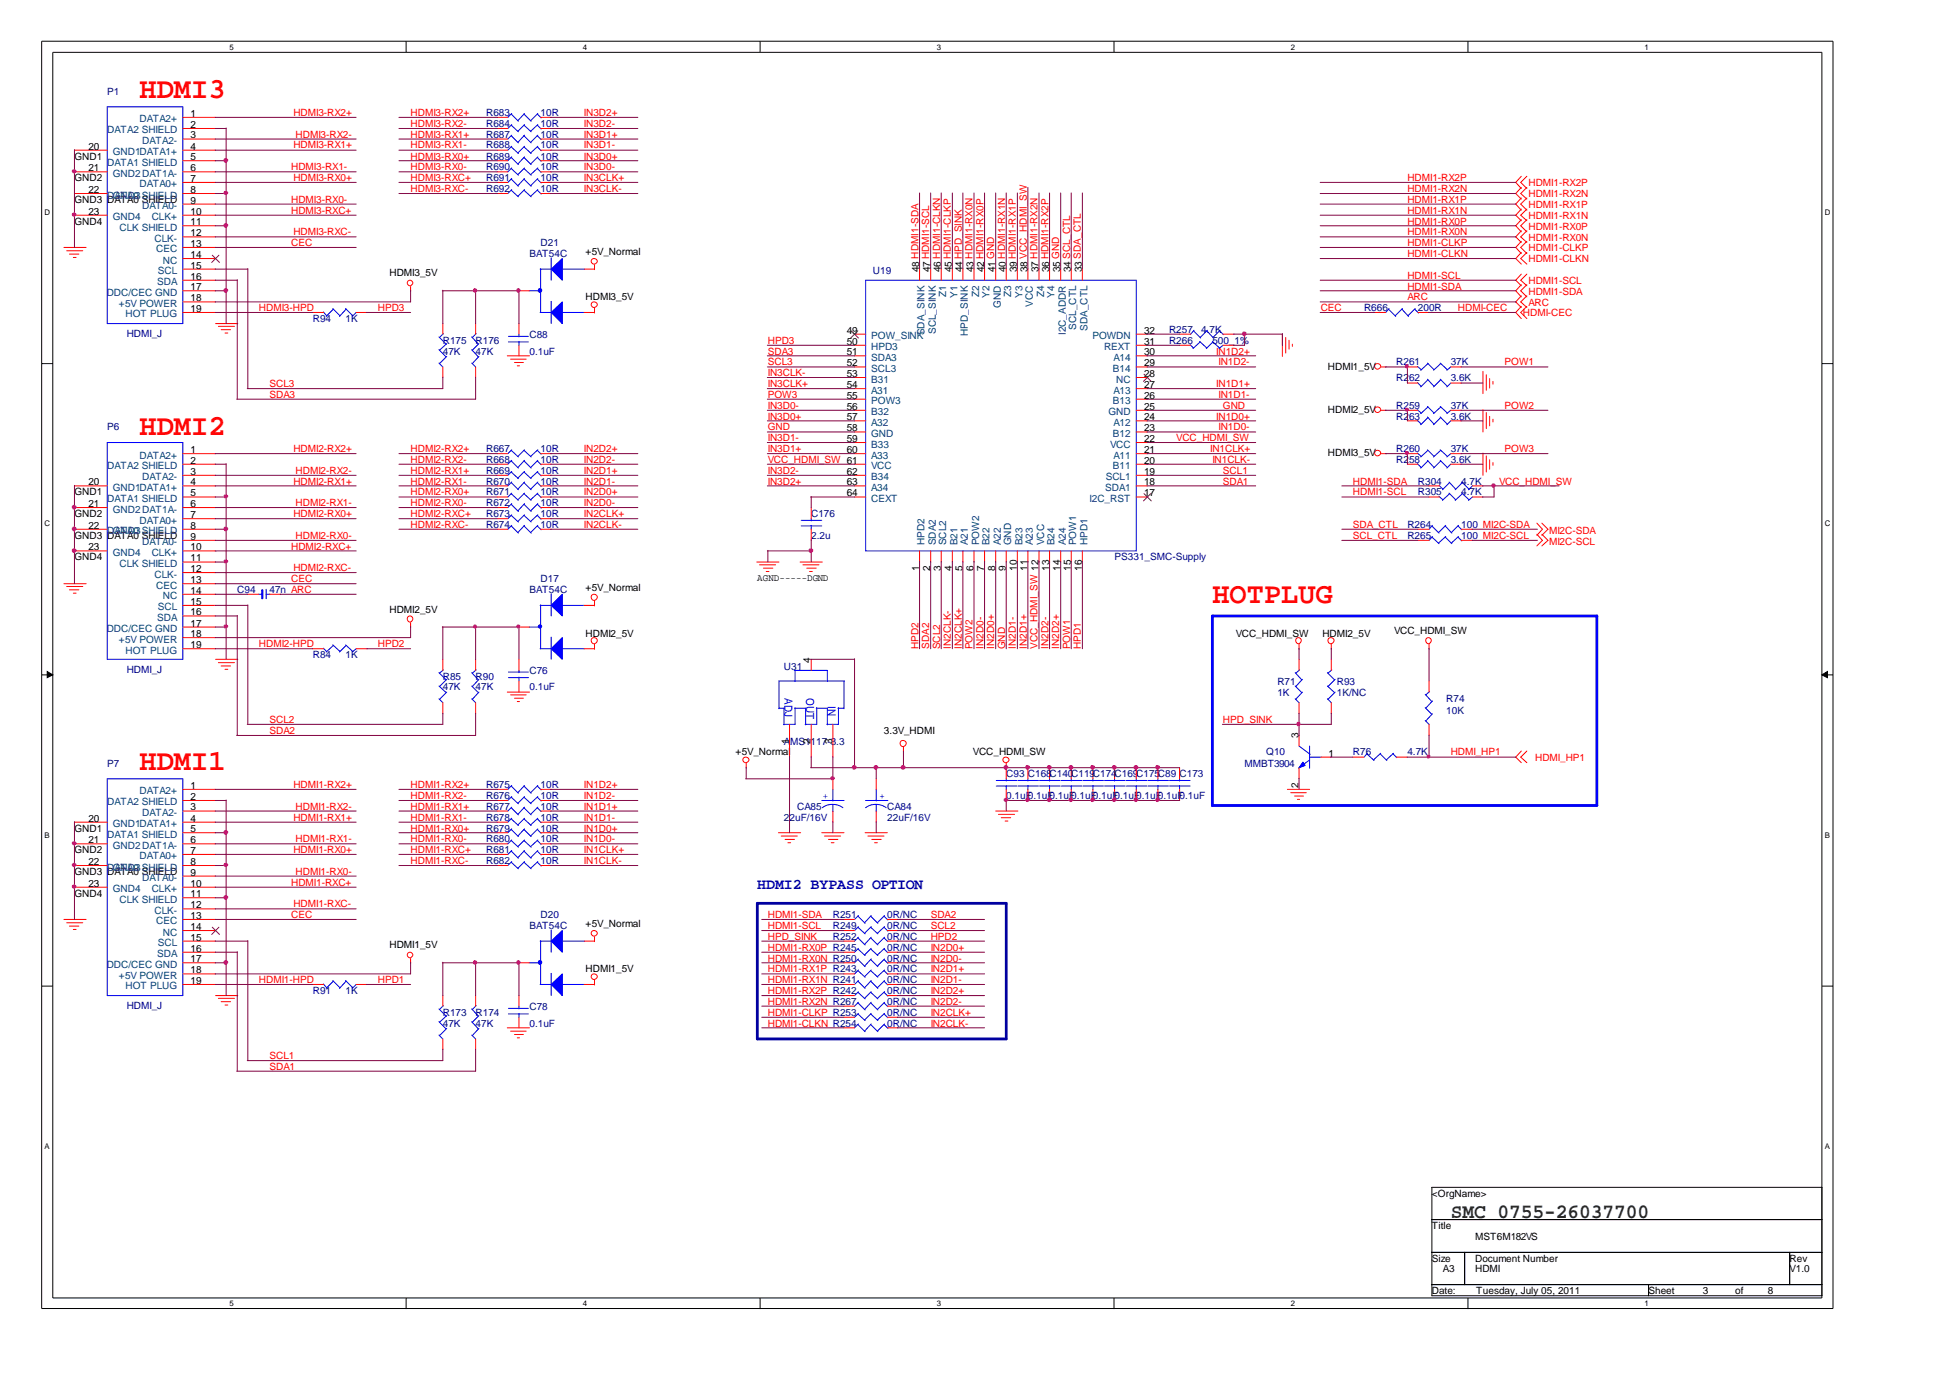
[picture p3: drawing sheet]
<svg xmlns="http://www.w3.org/2000/svg" width="297mm" height="210mm" viewBox="0 0 297 210" stroke-linecap="round" stroke-linejoin="round" font-family="sans-serif">
<defs><g id="words">
<g font-size="4.5" fill="#f00">
<text x="21.3" y="15">HDMI3</text>
<text x="21.3" y="66.2">HDMI2</text>
<text x="184.7" y="91.8">HOTPLUG</text>
<text x="21.3" y="117.4">HDMI1</text>
</g>
<text font-size="3.1" fill="#008000" x="221.1" y="185.5">SMC 0755-26037700</text>
<text font-size="2.3" fill="#0000a0" x="115.4" y="135.4">HDMI2 BYPASS OPTION</text>
<g font-size="1.7" fill="#00f">
<text x="119.5" y="106.4" transform="rotate(90 119.5 106.4)">ADJ</text>
<text x="122.9" y="106.4" transform="rotate(90 122.9 106.4)">OUT</text>
<text x="126.2" y="107.5" transform="rotate(90 126.2 107.5)">IN</text>
</g>
<g font-size="1.5" fill="#000080">
<text x="16.3" y="14.4">P1</text>
<text x="74.1" y="17.7">R683</text>
<text x="82.4" y="17.7">10R</text>
<text x="74.1" y="21">R687</text>
<text x="74.1" y="22.6">R688</text>
<text x="74.1" y="19.3">R684</text>
<text x="82.4" y="21">10R</text>
<text x="82.4" y="22.6">10R</text>
<text x="82.4" y="19.3">10R</text>
<text x="74.1" y="24.3">R689</text>
<text x="74.1" y="25.9">R690</text>
<text x="74.1" y="27.6">R691</text>
<text x="74.1" y="29.2">R692</text>
<text x="82.4" y="24.3">10R</text>
<text x="82.4" y="25.9">10R</text>
<text x="82.4" y="27.6">10R</text>
<text x="82.4" y="29.2">10R</text>
<text x="80.7" y="39.1">BAT54C</text>
<text x="82.4" y="37.5">D21</text>
<text x="133" y="41.8">U19</text>
<text x="207.9" y="47.4">R666</text>
<text x="216.1" y="47.4">200R</text>
<text x="19.3" y="51.3">HDMI_J</text>
<text x="47.7" y="49">R94</text>
<text x="52.7" y="49">1K</text>
<text x="67.5" y="52.3">R175</text>
<text x="72.5" y="52.3">R176</text>
<text x="80.7" y="51.5">C88</text>
<text x="178.1" y="50.7">R257</text>
<text x="178.1" y="52.3">R266</text>
<text x="183.1" y="50.7">4.7K</text>
<text x="184.7" y="52.3">500_1%</text>
<text x="67.5" y="54">47K</text>
<text x="72.5" y="54">47K</text>
<text x="80.7" y="54">0.1uF</text>
<text x="212.8" y="55.6">R261</text>
<text x="212.8" y="58.1">R262</text>
<text x="221.1" y="55.6">37K</text>
<text x="221.1" y="58.1">3.6K</text>
<text x="16.3" y="65.5">P6</text>
<text x="212.8" y="63.9">R263</text>
<text x="212.8" y="62.2">R259</text>
<text x="221.1" y="63.9">3.6K</text>
<text x="221.1" y="62.2">37K</text>
<text x="74.1" y="68.8">R667</text>
<text x="74.1" y="70.5">R668</text>
<text x="82.4" y="68.8">10R</text>
<text x="82.4" y="70.5">10R</text>
<text x="212.8" y="70.5">R258</text>
<text x="212.8" y="68.8">R260</text>
<text x="221.1" y="70.5">3.6K</text>
<text x="221.1" y="68.8">37K</text>
<text x="74.1" y="73.8">R670</text>
<text x="74.1" y="75.5">R671</text>
<text x="74.1" y="77.1">R672</text>
<text x="74.1" y="72.2">R669</text>
<text x="82.4" y="73.8">10R</text>
<text x="82.4" y="75.5">10R</text>
<text x="82.4" y="77.1">10R</text>
<text x="82.4" y="72.2">10R</text>
<text x="216.1" y="73.8">R304</text>
<text x="216.1" y="75.5">R305</text>
<text x="222.7" y="73.8">4.7K</text>
<text x="222.7" y="75.5">4.7K</text>
<text x="74.1" y="80.4">R674</text>
<text x="74.1" y="78.8">R673</text>
<text x="82.4" y="80.4">10R</text>
<text x="82.4" y="78.8">10R</text>
<text x="123.6" y="78.8">C176</text>
<text x="123.6" y="82.1">2.2u</text>
<text x="214.5" y="80.4">R264</text>
<text x="214.5" y="82.1">R265</text>
<text x="222.7" y="80.4">100 MI2C-SDA</text>
<text x="222.7" y="82.1">100 MI2C-SCL</text>
<text x="82.4" y="88.7">D17</text>
<text x="169.8" y="85.4">PS331_SMC-Supply</text>
<text x="36.2" y="90.4">C94</text>
<text x="41.1" y="90.4">47n ARC</text>
<text x="80.7" y="90.4">BAT54C</text>
<text x="47.7" y="100.3">R84</text>
<text x="52.7" y="100.3">1K</text>
<text x="19.3" y="102.5">HDMI_J</text>
<text x="67.5" y="103.6">R85</text>
<text x="67.5" y="105.2">47K</text>
<text x="72.5" y="103.6">R90</text>
<text x="72.5" y="105.2">47K</text>
<text x="80.7" y="102.7">C76</text>
<text x="80.7" y="105.2">0.1uF</text>
<text x="119.5" y="102">U31</text>
<text x="194.6" y="104.3">R71</text>
<text x="194.6" y="106">1K</text>
<text x="203.7" y="104.3">R93</text>
<text x="203.7" y="106">1K/NC</text>
<text x="220.4" y="106.9">R74</text>
<text x="119.5" y="113.6">A</text>
<text x="120.4" y="113.6">MS1117-3.3</text>
<text x="220.4" y="108.8">10K</text>
<text x="16.3" y="116.8">P7</text>
<text x="153.3" y="118.4">C93 C168C140C119C174C169C175C89 C173</text>
<text x="189.7" y="116.8">MMBT3904</text>
<text x="193" y="115.1">Q10</text>
<text x="206.2" y="115.1">R76</text>
<text x="214.5" y="115.1">4.7K</text>
<text x="74.1" y="121.7">R676</text>
<text x="74.1" y="123.4">R677</text>
<text x="74.1" y="125">R678</text>
<text x="74.1" y="120.1">R675</text>
<text x="82.4" y="121.7">10R</text>
<text x="82.4" y="123.4">10R</text>
<text x="82.4" y="125">10R</text>
<text x="82.4" y="120.1">10R</text>
<text x="119.5" y="125">22uF/16V</text>
<text x="121.5" y="123.4">CA85</text>
<text x="135.2" y="123.4">CA84</text>
<text x="135.2" y="125">22uF/16V</text>
<text x="153.3" y="121.7">0.1uF0.1uF0.1uF0.1uF0.1uF0.1uF0.1uF0.1uF0.1uF</text>
<text x="74.1" y="126.7">R679</text>
<text x="74.1" y="128.3">R680</text>
<text x="74.1" y="130">R681</text>
<text x="74.1" y="131.6">R682</text>
<text x="82.4" y="126.7">10R</text>
<text x="82.4" y="128.3">10R</text>
<text x="82.4" y="130">10R</text>
<text x="82.4" y="131.6">10R</text>
<text x="80.7" y="141.5">BAT54C</text>
<text x="82.4" y="139.9">D20</text>
<text x="126.9" y="141.5">R249</text>
<text x="126.9" y="139.9">R251</text>
<text x="126.9" y="143.2">R252</text>
<text x="135.2" y="141.5">0R/NC</text>
<text x="135.2" y="139.9">0R/NC</text>
<text x="135.2" y="143.2">0R/NC</text>
<text x="135.2" y="146.5">0R/NC</text>
<text x="135.2" y="149.8">0R/NC</text>
<text x="135.2" y="148.1">0R/NC</text>
<text x="135.2" y="144.8">0R/NC</text>
<text x="19.3" y="153.7">HDMI_J</text>
<text x="47.7" y="151.4">R91</text>
<text x="52.7" y="151.4">1K</text>
<text x="67.5" y="154.7">R173</text>
<text x="72.5" y="154.7">R174</text>
<text x="80.7" y="153.9">C78</text>
<text x="135.2" y="153.1">0R/NC</text>
<text x="135.2" y="154.7">0R/NC</text>
<text x="135.2" y="151.4">0R/NC</text>
<text x="67.5" y="156.4">47K</text>
<text x="72.5" y="156.4">47K</text>
<text x="80.7" y="156.4">0.1uF</text>
<text x="135.2" y="156.4">0R/NC</text>
</g>
<g font-size="1.5">
<text x="29" y="17.8">1</text>
<text x="13.5" y="22.8">20</text>
<text x="29" y="19.5">2</text>
<text x="29" y="21.1">3</text>
<text x="29" y="22.8">4</text>
<text x="11.3" y="24.3">GND1</text>
<text x="11.3" y="27.6">GND2</text>
<text x="13.5" y="26.1">21</text>
<text x="13.5" y="29.4">22</text>
<text x="29" y="24.4">5</text>
<text x="29" y="26.1">6</text>
<text x="29" y="27.7">7</text>
<text x="29" y="29.4">8</text>
<text x="11.3" y="30.9">GND3</text>
<text x="11.3" y="34.2">GND4</text>
<text x="13.5" y="32.7">23</text>
<text x="16.3" y="30.9">DATA0 SHIELD</text>
<text x="29" y="31">9</text>
<text x="29" y="32.7">10</text>
<text x="29" y="34.3">11</text>
<text x="29" y="36">12</text>
<text x="29" y="37.6">13</text>
<text x="29" y="39.3">14</text>
<text x="29" y="40.9">15</text>
<text x="89.2" y="38.8">+5V_Normal</text>
<text x="140" y="41.5" transform="rotate(-90 140 41.5)">48 HDMI1-SDA</text>
<text x="141.7" y="41.5" transform="rotate(-90 141.7 41.5)">47 HDMI1-SCL</text>
<text x="143.3" y="41.5" transform="rotate(-90 143.3 41.5)">46 HDMI1-CLKN</text>
<text x="145" y="41.5" transform="rotate(-90 145 41.5)">45 HDMI1-CLKP</text>
<text x="146.6" y="41.5" transform="rotate(-90 146.6 41.5)">44 HPD_SINK</text>
<text x="148.3" y="41.5" transform="rotate(-90 148.3 41.5)">43 HDMI1-RX0N</text>
<text x="149.9" y="41.5" transform="rotate(-90 149.9 41.5)">42 HDMI1-RX0P</text>
<text x="151.6" y="41.5" transform="rotate(-90 151.6 41.5)">41 GND</text>
<text x="153.2" y="41.5" transform="rotate(-90 153.2 41.5)">40 HDMI1-RX1N</text>
<text x="154.9" y="41.5" transform="rotate(-90 154.9 41.5)">39 HDMI1-RX1P</text>
<text x="156.5" y="41.5" transform="rotate(-90 156.5 41.5)">38 VCC_HDMI_SW</text>
<text x="158.2" y="41.5" transform="rotate(-90 158.2 41.5)">37 HDMI1-RX2N</text>
<text x="159.9" y="41.5" transform="rotate(-90 159.9 41.5)">36 HDMI1-RX2P</text>
<text x="161.5" y="41.5" transform="rotate(-90 161.5 41.5)">35 GND</text>
<text x="163.2" y="41.5" transform="rotate(-90 163.2 41.5)">34 SCL_CTL</text>
<text x="164.8" y="41.5" transform="rotate(-90 164.8 41.5)">33 SDA_CTL</text>
<text x="29" y="42.6">16</text>
<text x="29" y="44.2">17</text>
<text x="29" y="45.9">18</text>
<text x="29" y="47.5">19</text>
<text x="59.4" y="42.1">HDMI3_5V</text>
<text x="89.2" y="45.7">HDMI3_5V</text>
<text x="129" y="50.8">49</text>
<text x="129" y="52.5">50</text>
<text x="174.3" y="52.5">31</text>
<text x="174.3" y="50.8">32</text>
<text x="129" y="54.1">51</text>
<text x="129" y="55.8">52</text>
<text x="129" y="57.4">53</text>
<text x="129" y="59.1">54</text>
<text x="174.3" y="59.1">27</text>
<text x="174.3" y="57.4">28</text>
<text x="174.3" y="55.8">29</text>
<text x="174.3" y="54.1">30</text>
<text x="202.4" y="56.3">HDMI1_5V</text>
<text x="129" y="60.7">55</text>
<text x="129" y="62.4">56</text>
<text x="129" y="64">57</text>
<text x="129" y="65.7">58</text>
<text x="174.3" y="65.7">23</text>
<text x="174.3" y="64">24</text>
<text x="174.3" y="62.4">25</text>
<text x="174.3" y="60.7">26</text>
<text x="202.4" y="62.9">HDMI2_5V</text>
<text x="29" y="69">1</text>
<text x="29" y="70.6">2</text>
<text x="129" y="67.3">59</text>
<text x="129" y="69">60</text>
<text x="174.3" y="70.6">20</text>
<text x="174.3" y="69">21</text>
<text x="174.3" y="67.3">22</text>
<text x="202.4" y="69.5">HDMI3_5V</text>
<text x="11.3" y="75.5">GND1</text>
<text x="13.5" y="73.9">20</text>
<text x="13.5" y="77.2">21</text>
<text x="29" y="72.3">3</text>
<text x="29" y="73.9">4</text>
<text x="29" y="75.6">5</text>
<text x="29" y="77.2">6</text>
<text x="129" y="72.3">62</text>
<text x="129" y="73.9">63</text>
<text x="129" y="75.6">64</text>
<text x="174.3" y="75.6">17</text>
<text x="174.3" y="73.9">18</text>
<text x="174.3" y="72.3">19</text>
<text x="11.3" y="78.8">GND2</text>
<text x="11.3" y="82.1">GND3</text>
<text x="13.5" y="80.5">22</text>
<text x="13.5" y="83.8">23</text>
<text x="16.3" y="82.1">DATA0 SHIELD</text>
<text x="29" y="78.9">7</text>
<text x="29" y="80.5">8</text>
<text x="29" y="82.2">9</text>
<text x="29" y="83.8">10</text>
<text x="11.3" y="85.4">GND4</text>
<text x="29" y="85.5">11</text>
<text x="29" y="87.1">12</text>
<text x="29" y="88.8">13</text>
<text x="115.4" y="88.5">AGND-----DGND</text>
<text x="140" y="87" transform="rotate(-90 140 87)">1</text>
<text x="141.7" y="87" transform="rotate(-90 141.7 87)">2</text>
<text x="143.3" y="87" transform="rotate(-90 143.3 87)">3</text>
<text x="145" y="87" transform="rotate(-90 145 87)">4</text>
<text x="146.6" y="87" transform="rotate(-90 146.6 87)">5</text>
<text x="148.3" y="87" transform="rotate(-90 148.3 87)">6</text>
<text x="149.9" y="87" transform="rotate(-90 149.9 87)">7</text>
<text x="151.6" y="87" transform="rotate(-90 151.6 87)">8</text>
<text x="153.2" y="87" transform="rotate(-90 153.2 87)">9</text>
<text x="154.9" y="87" transform="rotate(-90 154.9 87)">10</text>
<text x="156.5" y="87" transform="rotate(-90 156.5 87)">11</text>
<text x="159.9" y="87" transform="rotate(-90 159.9 87)">13</text>
<text x="161.5" y="87" transform="rotate(-90 161.5 87)">14</text>
<text x="163.2" y="87" transform="rotate(-90 163.2 87)">15</text>
<text x="164.8" y="87" transform="rotate(-90 164.8 87)">16</text>
<text x="29" y="90.4">14</text>
<text x="29" y="92.1">15</text>
<text x="29" y="93.7">16</text>
<text x="29" y="95.4">17</text>
<text x="59.4" y="93.3">HDMI2_5V</text>
<text x="89.2" y="90">+5V_Normal</text>
<text x="29" y="97">18</text>
<text x="29" y="98.7">19</text>
<text x="89.2" y="97">HDMI2_5V</text>
<text x="123.5" y="100.9" transform="rotate(-90 123.5 100.9)">4</text>
<text x="188.3" y="97">VCC_HDMI_SW</text>
<text x="201.5" y="97">HDMI2_5V</text>
<text x="212.4" y="96.6">VCC_HDMI_SW</text>
<text x="120.2" y="113.4" transform="rotate(-90 120.2 113.4)">1</text>
<text x="123.5" y="113.4" transform="rotate(-90 123.5 113.4)">2</text>
<text x="126.8" y="113.4" transform="rotate(-90 126.8 113.4)">3</text>
<text x="134.7" y="111.8">3.3V_HDMI</text>
<text x="197.9" y="112.5" transform="rotate(-90 197.9 112.5)">3</text>
<text x="112.1" y="115.1">+5V_Normal</text>
<text x="148.3" y="115.1">VCC_HDMI_SW</text>
<text x="197.9" y="120" transform="rotate(-90 197.9 120)">2</text>
<text x="202.4" y="115.2">1</text>
<text x="13.5" y="125.2">20</text>
<text x="29" y="120.2">1</text>
<text x="29" y="121.8">2</text>
<text x="29" y="123.5">3</text>
<text x="29" y="125.2">4</text>
<text x="11.3" y="126.7">GND1</text>
<text x="11.3" y="130">GND2</text>
<text x="13.5" y="128.5">21</text>
<text x="13.5" y="131.8">22</text>
<text x="29" y="126.8">5</text>
<text x="29" y="128.5">6</text>
<text x="29" y="130.1">7</text>
<text x="29" y="131.8">8</text>
<text x="11.3" y="133.3">GND3</text>
<text x="11.3" y="136.6">GND4</text>
<text x="13.5" y="135.1">23</text>
<text x="16.3" y="133.3">DATA0 SHIELD</text>
<text x="29" y="133.4">9</text>
<text x="29" y="135.1">10</text>
<text x="29" y="136.7">11</text>
<text x="29" y="138.4">12</text>
<text x="29" y="140">13</text>
<text x="29" y="141.7">14</text>
<text x="29" y="143.3">15</text>
<text x="89.2" y="141.2">+5V_Normal</text>
<text x="29" y="145">16</text>
<text x="29" y="146.6">17</text>
<text x="29" y="148.3">18</text>
<text x="29" y="149.9">19</text>
<text x="59.4" y="144.5">HDMI1_5V</text>
<text x="89.2" y="148.1">HDMI1_5V</text>
<text x="218.2" y="182.3">&lt;OrgName&gt;</text>
<text x="218.2" y="187.2">Title</text>
<text x="224.8" y="188.9">MST6M182VS</text>
<text x="218.2" y="197.1">Date:</text>
<text x="218.2" y="192.2">Size</text>
<text x="219.9" y="193.8">A3</text>
<text x="224.8" y="193.8">HDMI</text>
<text x="224.8" y="192.2">Document Number</text>
<text x="225" y="197.1">Tuesday, July 05, 2011</text>
<text x="251.2" y="197.1">Sheet</text>
<text x="259.5" y="197.1">3</text>
<text x="264.4" y="197.1">of</text>
<text x="269.4" y="197.1">8</text>
<text x="272.7" y="193.8">V1.0</text>
<text x="272.7" y="192.2">Rev</text>
</g>
<g font-size="1.5" fill="#f00">
<text x="44.7" y="17.7">HDMI3-RX2+</text>
<text x="62.6" y="17.7">HDMI3-RX2+</text>
<text x="89" y="17.7">IN3D2+</text>
<text x="44.7" y="22.6">HDMI3-RX1+</text>
<text x="45" y="21">HDMI3-RX2-</text>
<text x="62.6" y="19.3">HDMI3-RX2-</text>
<text x="62.6" y="21">HDMI3-RX1+</text>
<text x="62.6" y="22.6">HDMI3-RX1-</text>
<text x="89" y="21">IN3D1+</text>
<text x="89" y="22.6">IN3D1-</text>
<text x="89" y="19.3">IN3D2-</text>
<text x="44.4" y="25.9">HDMI3-RX1-</text>
<text x="44.7" y="27.6">HDMI3-RX0+</text>
<text x="62.6" y="24.3">HDMI3-RX0+</text>
<text x="62.6" y="25.9">HDMI3-RX0-</text>
<text x="62.6" y="27.6">HDMI3-RXC+</text>
<text x="62.6" y="29.2">HDMI3-RXC-</text>
<text x="89" y="27.6">IN3CLK+</text>
<text x="89" y="29.2">IN3CLK-</text>
<text x="89" y="25.9">IN3D0-</text>
<text x="89" y="24.3">IN3D0+</text>
<text x="214.5" y="29.2">HDMI1-RX2N</text>
<text x="214.5" y="27.6">HDMI1-RX2P</text>
<text x="232.9" y="28.4">HDMI1-RX2P</text>
<text x="44.4" y="30.9">HDMI3-RX0-</text>
<text x="44.4" y="32.5">HDMI3-RXC+</text>
<text x="44.7" y="35.8">HDMI3-RXC-</text>
<text x="214.5" y="30.9">HDMI1-RX1P</text>
<text x="214.5" y="32.5">HDMI1-RX1N</text>
<text x="214.5" y="34.2">HDMI1-RX0P</text>
<text x="214.5" y="35.8">HDMI1-RX0N</text>
<text x="232.9" y="30.1">HDMI1-RX2N</text>
<text x="232.9" y="31.7">HDMI1-RX1P</text>
<text x="232.9" y="33.4">HDMI1-RX1N</text>
<text x="232.9" y="35">HDMI1-RX0P</text>
<text x="44.4" y="37.5">CEC</text>
<text x="214.5" y="37.5">HDMI1-CLKP</text>
<text x="214.5" y="39.1">HDMI1-CLKN</text>
<text x="232.9" y="36.7">HDMI1-RX0N</text>
<text x="232.9" y="38.3">HDMI1-CLKP</text>
<text x="232.9" y="40">HDMI1-CLKN</text>
<text x="39.5" y="47.4">HDMI3-HPD</text>
<text x="57.6" y="47.4">HPD3</text>
<text x="201.3" y="47.4">CEC</text>
<text x="214.5" y="45.7">ARC</text>
<text x="214.5" y="42.4">HDMI1-SCL</text>
<text x="214.5" y="44.1">HDMI1-SDA</text>
<text x="222.2" y="47.4">HDMI-CEC</text>
<text x="232.9" y="43.3">HDMI1-SCL</text>
<text x="232.9" y="44.9">HDMI1-SDA</text>
<text x="232.9" y="46.6">ARC</text>
<text x="117" y="52.3">HPD3</text>
<text x="232.1" y="48.2">HDMI-CEC</text>
<text x="41.1" y="58.9">SCL3</text>
<text x="117" y="54">SDA3</text>
<text x="117" y="55.6">SCL3</text>
<text x="117" y="57.3">IN3CLK-</text>
<text x="117" y="58.9">IN3CLK+</text>
<text x="185.3" y="54">IN1D2+</text>
<text x="185.3" y="58.9">IN1D1+</text>
<text x="185.7" y="55.6">IN1D2-</text>
<text x="229.3" y="55.6">POW1</text>
<text x="41.1" y="60.6">SDA3</text>
<text x="117" y="60.6">POW3</text>
<text x="117" y="62.2">IN3D0-</text>
<text x="117" y="63.9">IN3D0+</text>
<text x="117" y="65.5">GND</text>
<text x="185.3" y="63.9">IN1D0+</text>
<text x="185.7" y="65.5">IN1D0-</text>
<text x="185.7" y="60.6">IN1D1-</text>
<text x="186.4" y="62.2">GND</text>
<text x="229.3" y="62.2">POW2</text>
<text x="44.7" y="68.8">HDMI2-RX2+</text>
<text x="62.6" y="68.8">HDMI2-RX2+</text>
<text x="62.6" y="70.5">HDMI2-RX2-</text>
<text x="89" y="68.8">IN2D2+</text>
<text x="89" y="70.5">IN2D2-</text>
<text x="117" y="67.2">IN3D1-</text>
<text x="117" y="68.8">IN3D1+</text>
<text x="117" y="70.5">VCC_HDMI_SW 61</text>
<text x="179.2" y="67.2">VCC_HDMI_SW</text>
<text x="184.4" y="68.8">IN1CLK+</text>
<text x="184.7" y="70.5">IN1CLK-</text>
<text x="229.3" y="68.8">POW3</text>
<text x="44.7" y="73.8">HDMI2-RX1+</text>
<text x="45" y="72.2">HDMI2-RX2-</text>
<text x="45" y="77.1">HDMI2-RX1-</text>
<text x="62.6" y="75.5">HDMI2-RX0+</text>
<text x="62.6" y="77.1">HDMI2-RX0-</text>
<text x="62.6" y="72.2">HDMI2-RX1+</text>
<text x="62.6" y="73.8">HDMI2-RX1-</text>
<text x="89" y="72.2">IN2D1+</text>
<text x="89" y="73.8">IN2D1-</text>
<text x="89" y="77.1">IN2D0-</text>
<text x="89" y="75.5">IN2D0+</text>
<text x="117" y="72.2">IN3D2-</text>
<text x="117" y="73.8">IN3D2+</text>
<text x="186.4" y="73.8">SDA1</text>
<text x="186.4" y="72.2">SCL1</text>
<text x="206.2" y="75.5">HDMI1-SCL</text>
<text x="206.2" y="73.8">HDMI1-SDA</text>
<text x="228.4" y="73.8">VCC_HDMI_SW</text>
<text x="44.4" y="83.7">HDMI2-RXC+</text>
<text x="44.7" y="78.8">HDMI2-RX0+</text>
<text x="45" y="82.1">HDMI2-RX0-</text>
<text x="62.6" y="78.8">HDMI2-RXC+</text>
<text x="62.6" y="80.4">HDMI2-RXC-</text>
<text x="89" y="78.8">IN2CLK+</text>
<text x="89" y="80.4">IN2CLK-</text>
<text x="206.2" y="80.4">SDA_CTL</text>
<text x="206.2" y="82.1">SCL_CTL</text>
<text x="236.1" y="81.4">MI2C-SDA</text>
<text x="236.1" y="83.1">MI2C-SCL</text>
<text x="44.4" y="88.7">CEC</text>
<text x="44.7" y="87.1">HDMI2-RXC-</text>
<text x="39.5" y="98.6">HDMI2-HPD</text>
<text x="57.6" y="98.6">HPD2</text>
<text x="140" y="98.9" transform="rotate(-90 140 98.9)">HPD2</text>
<text x="141.6" y="98.8" transform="rotate(-90 141.6 98.8)">SDA2</text>
<text x="143.3" y="98.9" transform="rotate(-90 143.3 98.9)">SCL2</text>
<text x="144.9" y="98.8" transform="rotate(-90 144.9 98.8)">IN2CLK-</text>
<text x="146.6" y="98.8" transform="rotate(-90 146.6 98.8)">IN2CLK+</text>
<text x="148.2" y="98.9" transform="rotate(-90 148.2 98.9)">POW2</text>
<text x="149.9" y="98.8" transform="rotate(-90 149.9 98.8)">IN2D0-</text>
<text x="151.5" y="98.8" transform="rotate(-90 151.5 98.8)">IN2D0+</text>
<text x="153.2" y="98.9" transform="rotate(-90 153.2 98.9)">GND</text>
<text x="154.8" y="98.8" transform="rotate(-90 154.8 98.8)">IN2D1-</text>
<text x="156.5" y="98.8" transform="rotate(-90 156.5 98.8)">IN2D1+</text>
<text x="158.1" y="98.8" transform="rotate(-90 158.1 98.8)">VCC_HDMI_SW 12</text>
<text x="159.8" y="98.8" transform="rotate(-90 159.8 98.8)">IN2D2-</text>
<text x="161.4" y="98.8" transform="rotate(-90 161.4 98.8)">IN2D2+</text>
<text x="163.1" y="98.9" transform="rotate(-90 163.1 98.9)">POW1</text>
<text x="164.7" y="98.9" transform="rotate(-90 164.7 98.9)">HPD1</text>
<text x="41.1" y="111.8">SDA2</text>
<text x="41.1" y="110.2">SCL2</text>
<text x="186.4" y="110.2">HPD_SINK</text>
<text x="221.1" y="115.1">HDMI_HP1</text>
<text x="233.9" y="115.9">HDMI_HP1</text>
<text x="44.7" y="125">HDMI1-RX1+</text>
<text x="44.7" y="120.1">HDMI1-RX2+</text>
<text x="45" y="123.4">HDMI1-RX2-</text>
<text x="62.6" y="121.7">HDMI1-RX2-</text>
<text x="62.6" y="123.4">HDMI1-RX1+</text>
<text x="62.6" y="125">HDMI1-RX1-</text>
<text x="62.6" y="120.1">HDMI1-RX2+</text>
<text x="89" y="123.4">IN1D1+</text>
<text x="89" y="120.1">IN1D2+</text>
<text x="89" y="125">IN1D1-</text>
<text x="89" y="121.7">IN1D2-</text>
<text x="44.7" y="130">HDMI1-RX0+</text>
<text x="45" y="128.3">HDMI1-RX1-</text>
<text x="62.6" y="126.7">HDMI1-RX0+</text>
<text x="62.6" y="128.3">HDMI1-RX0-</text>
<text x="62.6" y="130">HDMI1-RXC+</text>
<text x="62.6" y="131.6">HDMI1-RXC-</text>
<text x="89" y="130">IN1CLK+</text>
<text x="89" y="131.6">IN1CLK-</text>
<text x="89" y="128.3">IN1D0-</text>
<text x="89" y="126.7">IN1D0+</text>
<text x="44.4" y="134.9">HDMI1-RXC+</text>
<text x="45" y="133.3">HDMI1-RX0-</text>
<text x="44.4" y="139.9">CEC</text>
<text x="44.7" y="138.2">HDMI1-RXC-</text>
<text x="117" y="143.2">HPD_SINK</text>
<text x="117" y="141.5">HDMI1-SCL</text>
<text x="117" y="139.9">HDMI1-SDA</text>
<text x="141.8" y="143.2">HPD2</text>
<text x="141.8" y="141.5">SCL2</text>
<text x="141.8" y="139.9">SDA2</text>
<text x="39.5" y="149.8">HDMI1-HPD</text>
<text x="57.6" y="149.8">HPD1</text>
<text x="117" y="148.1">HDMI1-RX1P R243</text>
<text x="117" y="149.8">HDMI1-RX1N R241</text>
<text x="117" y="146.5">HDMI1-RX0N R250</text>
<text x="117" y="144.8">HDMI1-RX0P R245</text>
<text x="141.8" y="148.1">IN2D1+</text>
<text x="141.8" y="149.8">IN2D1-</text>
<text x="141.8" y="146.5">IN2D0-</text>
<text x="141.8" y="144.8">IN2D0+</text>
<text x="117" y="154.7">HDMI1-CLKP R253</text>
<text x="117" y="151.4">HDMI1-RX2P R242</text>
<text x="117" y="153.1">HDMI1-RX2N R267</text>
<text x="141.8" y="154.7">IN2CLK+</text>
<text x="141.8" y="151.4">IN2D2+</text>
<text x="141.8" y="153.1">IN2D2-</text>
<text x="41.1" y="161.3">SCL1</text>
<text x="117" y="156.4">HDMI1-CLKN R254</text>
<text x="141.8" y="156.4">IN2CLK-</text>
<text x="41.1" y="163">SDA1</text>
</g>
<g font-size="1.5" fill="#004080">
<text x="16.3" y="20.3">DATA2 SHIELD</text>
<text x="17.2" y="23.6">GND1DATA1+</text>
<text x="21.3" y="18.6">DATA2+</text>
<text x="21.7" y="21.9">DATA2-</text>
<text x="16.3" y="25.2">DATA1 SHIELD</text>
<text x="17.2" y="26.9">GND2DAT1A-</text>
<text x="21.3" y="28.5">DATA0+</text>
<text x="16.3" y="30.2">DGND3</text>
<text x="17.2" y="33.5">GND4</text>
<text x="17.4" y="30.2">ATA0 SHIELD</text>
<text x="18.2" y="35.2">CLK SHIELD</text>
<text x="21.7" y="31.8">DATA0-</text>
<text x="23.1" y="33.5">CLK+</text>
<text x="23.5" y="36.8">CLK-</text>
<text x="23.8" y="38.5">CEC</text>
<text x="24" y="41.8">SCL</text>
<text x="24.8" y="40.1">NC</text>
<text x="16.3" y="45.1">DDC/CEC GND</text>
<text x="18.1" y="46.8">+5V POWER</text>
<text x="24" y="43.4">SDA</text>
<text x="144.2" y="45.3" transform="rotate(-90 144.2 45.3)">Z1</text>
<text x="145.9" y="45.4" transform="rotate(-90 145.9 45.4)">Y1</text>
<text x="149.2" y="45.3" transform="rotate(-90 149.2 45.3)">Z2</text>
<text x="150.8" y="45.4" transform="rotate(-90 150.8 45.4)">Y2</text>
<text x="152.5" y="46.9" transform="rotate(-90 152.5 46.9)">GND</text>
<text x="154.1" y="45.3" transform="rotate(-90 154.1 45.3)">Z3</text>
<text x="155.8" y="45.4" transform="rotate(-90 155.8 45.4)">Y3</text>
<text x="157.4" y="46.8" transform="rotate(-90 157.4 46.8)">VCC</text>
<text x="159.1" y="45.3" transform="rotate(-90 159.1 45.3)">Z4</text>
<text x="160.7" y="45.4" transform="rotate(-90 160.7 45.4)">Y4</text>
<text x="19.1" y="48.4">HOT PLUG</text>
<text x="132.8" y="51.7">POW_SINK</text>
<text x="132.8" y="53.4">HPD3</text>
<text x="140.9" y="51.1" transform="rotate(-90 140.9 51.1)">SDA_SINK</text>
<text x="142.6" y="50.9" transform="rotate(-90 142.6 50.9)">SCL_SINK</text>
<text x="147.5" y="51.2" transform="rotate(-90 147.5 51.2)">HPD_SINK</text>
<text x="162.4" y="51.1" transform="rotate(-90 162.4 51.1)">I2C_ADDR</text>
<text x="164" y="50.2" transform="rotate(-90 164 50.2)">SCL_CTL</text>
<text x="165.7" y="50.4" transform="rotate(-90 165.7 50.4)">SDA_CTL</text>
<text x="166.5" y="51.7">POWDN</text>
<text x="168.2" y="53.4">REXT</text>
<text x="132.8" y="55">SDA3</text>
<text x="132.8" y="56.7">SCL3</text>
<text x="132.8" y="58.3">B31</text>
<text x="132.8" y="60">A31</text>
<text x="169.6" y="56.7">B14</text>
<text x="169.7" y="60">A13</text>
<text x="169.7" y="55">A14</text>
<text x="170.1" y="58.3">NC</text>
<text x="132.8" y="61.6">POW3</text>
<text x="132.8" y="63.3">B32</text>
<text x="132.8" y="64.9">A32</text>
<text x="168.9" y="63.3">GND</text>
<text x="169.6" y="61.6">B13</text>
<text x="169.7" y="64.9">A12</text>
<text x="16.3" y="71.5">DATA2 SHIELD</text>
<text x="21.3" y="69.9">DATA2+</text>
<text x="132.8" y="66.6">GND</text>
<text x="132.8" y="68.2">B33</text>
<text x="132.8" y="69.9">A33</text>
<text x="132.8" y="71.5">VCC</text>
<text x="169.2" y="68.2">VCC</text>
<text x="169.6" y="71.5">B11</text>
<text x="169.6" y="66.6">B12</text>
<text x="169.7" y="69.9">A11</text>
<text x="16.3" y="76.5">DATA1 SHIELD</text>
<text x="17.2" y="74.8">GND1DATA1+</text>
<text x="21.7" y="73.2">DATA2-</text>
<text x="132.8" y="73.2">B34</text>
<text x="132.8" y="74.8">A34</text>
<text x="132.8" y="76.5">CEXT</text>
<text x="166" y="76.5">I2C_RST</text>
<text x="168.4" y="74.8">SDA1</text>
<text x="168.5" y="73.2">SCL1</text>
<text x="16.3" y="81.4">DGND3</text>
<text x="17.2" y="78.1">GND2DAT1A-</text>
<text x="17.4" y="81.4">ATA0 SHIELD</text>
<text x="21.3" y="79.8">DATA0+</text>
<text x="21.7" y="83.1">DATA0-</text>
<text x="140.9" y="83.1" transform="rotate(-90 140.9 83.1)">HPD2</text>
<text x="142.6" y="83.1" transform="rotate(-90 142.6 83.1)">SDA2</text>
<text x="144.2" y="83.1" transform="rotate(-90 144.2 83.1)">SCL2</text>
<text x="145.9" y="83.1" transform="rotate(-90 145.9 83.1)">B21</text>
<text x="147.5" y="83.1" transform="rotate(-90 147.5 83.1)">A21</text>
<text x="149.2" y="83.1" transform="rotate(-90 149.2 83.1)">POW2</text>
<text x="150.8" y="83.1" transform="rotate(-90 150.8 83.1)">B22</text>
<text x="152.5" y="83.1" transform="rotate(-90 152.5 83.1)">A22</text>
<text x="154.1" y="83.1" transform="rotate(-90 154.1 83.1)">GND</text>
<text x="155.8" y="83.1" transform="rotate(-90 155.8 83.1)">B23</text>
<text x="157.4" y="83.1" transform="rotate(-90 157.4 83.1)">A23</text>
<text x="159.1" y="83.1" transform="rotate(-90 159.1 83.1)">VCC</text>
<text x="160.7" y="83.1" transform="rotate(-90 160.7 83.1)">B24</text>
<text x="162.4" y="83.1" transform="rotate(-90 162.4 83.1)">A24</text>
<text x="164" y="83.1" transform="rotate(-90 164 83.1)">POW1</text>
<text x="165.7" y="83.1" transform="rotate(-90 165.7 83.1)">HPD1</text>
<text x="17.2" y="84.7">GND4</text>
<text x="18.2" y="86.4">CLK SHIELD</text>
<text x="23.1" y="84.7">CLK+</text>
<text x="23.5" y="88">CLK-</text>
<text x="23.8" y="89.7">CEC</text>
<text x="24" y="94.6">SDA</text>
<text x="24" y="93">SCL</text>
<text x="24.8" y="91.3">NC</text>
<text x="16.3" y="96.3">DDC/CEC GND</text>
<text x="18.1" y="97.9">+5V POWER</text>
<text x="19.1" y="99.6">HOT PLUG</text>
<text x="16.3" y="122.7">DATA2 SHIELD</text>
<text x="17.2" y="126">GND1DATA1+</text>
<text x="21.3" y="121">DATA2+</text>
<text x="21.7" y="124.3">DATA2-</text>
<text x="16.3" y="127.6">DATA1 SHIELD</text>
<text x="17.2" y="129.3">GND2DAT1A-</text>
<text x="21.3" y="130.9">DATA0+</text>
<text x="16.3" y="132.6">DGND3</text>
<text x="17.2" y="135.9">GND4</text>
<text x="17.4" y="132.6">ATA0 SHIELD</text>
<text x="18.2" y="137.5">CLK SHIELD</text>
<text x="21.7" y="134.2">DATA0-</text>
<text x="23.1" y="135.9">CLK+</text>
<text x="23.5" y="139.2">CLK-</text>
<text x="23.8" y="140.8">CEC</text>
<text x="24.8" y="142.5">NC</text>
<text x="16.3" y="147.4">DDC/CEC GND</text>
<text x="18.1" y="149.1">+5V POWER</text>
<text x="24" y="145.8">SDA</text>
<text x="24" y="144.1">SCL</text>
<text x="19.1" y="150.7">HOT PLUG</text>
</g>
<g font-size="1.5" fill="#00f">
<text x="125.4" y="121.7">+</text>
<text x="134" y="121.7">+</text>
</g>
<g font-size="1.2">
<text x="35" y="7.5">5</text>
<text x="88.8" y="7.5">4</text>
<text x="142.7" y="7.5">3</text>
<text x="196.7" y="7.5">2</text>
<text x="250.6" y="7.5">1</text>
<text x="6.8" y="32.8">D</text>
<text x="278" y="32.8">D</text>
<text x="6.8" y="80.2">C</text>
<text x="278" y="80.2">C</text>
<text x="6.8" y="127.6">B</text>
<text x="278" y="127.6">B</text>
<text x="6.8" y="175">A</text>
<text x="278" y="175">A</text>
<text x="35" y="199">5</text>
<text x="88.8" y="199">4</text>
<text x="142.7" y="199">3</text>
<text x="196.7" y="199">2</text>
<text x="250.6" y="199">1</text>
</g>
</g></defs>
<path d="M6.3 6.3h273v193h-273zM8 8h269.6v189.7h-269.6z" fill="none" stroke="#000" stroke-width=".15"/>
<g fill="#fff">
<path d="M35 6.4h.6v1.4h-.6z"/>
<path d="M35 197.9h.6v1.3h-.6z"/>
</g>
<path d="M61.9 6.3v1.7M61.9 197.7v1.7" fill="none" stroke="#000" stroke-width=".15"/>
<g fill="#fff">
<path d="M88.8 6.4h.6v1.4h-.6z"/>
<path d="M88.8 197.9h.6v1.3h-.6z"/>
</g>
<path d="M115.8 6.3v1.7M115.8 197.7v1.7" fill="none" stroke="#000" stroke-width=".15"/>
<g fill="#fff">
<path d="M142.7 6.4h.6v1.4h-.6z"/>
<path d="M142.7 197.9h.6v1.3h-.6z"/>
</g>
<path d="M169.8 6.3v1.7M169.8 197.7v1.7" fill="none" stroke="#000" stroke-width=".15"/>
<g fill="#fff">
<path d="M196.7 6.4h.6v1.4h-.6z"/>
<path d="M196.7 197.9h.6v1.3h-.6z"/>
</g>
<path d="M223.7 6.3v1.7M223.7 197.7v1.7" fill="none" stroke="#000" stroke-width=".15"/>
<g fill="#fff">
<path d="M250.6 6.4h.6v1.4h-.6z"/>
<path d="M250.6 197.9h.6v1.3h-.6z"/>
<path d="M6.8 31.7h.7v1.3h-.7z"/>
<path d="M278 31.7h.8v1.3h-.8z"/>
<path d="M6.8 79.1h.7v1.3h-.7z"/>
<path d="M278 79.1h.8v1.3h-.8z"/>
</g>
<path d="M6.3 55.4h1.7M277.6 55.4h1.7" fill="none" stroke="#000" stroke-width=".15"/>
<g fill="#fff">
<path d="M6.8 126.5h.7v1.4h-.7z"/>
<path d="M278 126.5h.8v1.4h-.8z"/>
</g>
<path d="M6.3 102.8h1.7M277.6 102.8h1.7" fill="none" stroke="#000" stroke-width=".15"/>
<g fill="#000" stroke="#000" stroke-width=".15">
<path d="M7.2 102.3l.8 .5-.8 .4z" fill-rule="evenodd"/>
<path d="M277.6 102.8l.9-.5v.9z" fill-rule="evenodd"/>
</g>
<g fill="#fff">
<path d="M6.8 173.9h.7v1.4h-.7z"/>
<path d="M278 173.9h.8v1.4h-.8z"/>
</g>
<path d="M6.3 150.2h1.7M277.6 150.2h1.7M218.2 180.9h59.4v16.5h-59.4zM218.2 185.8h59.4M218.2 190.8h59.4M218.2 195.7h59.4M223.2 190.8v4.9M251.2 195.7v1.7M272.7 190.8v4.9" fill="none" stroke="#000" stroke-width=".15"/>
<path d="M184.7 93.8h58.6v28.9h-58.6z" fill="none" stroke="#00f" stroke-width=".42"/>
<path d="M115.4 137.6h37.9v20.7h-37.9z" fill="none" stroke="#0000a0" stroke-width=".42"/>
<g fill="none" stroke="#f00" stroke-width=".15">
<path d="M9.7 37.7h3.4M10.2 38.2h2.4M10.6 38.7h1.4M11.2 39.2h.4M75.8 21.2h1.6M82.4 21.2h1.6M231.8 26.9l-.8 .9 .8 .9M231.8 28.5l-.8 1 .8 .8M231.8 30.2l-.8 .9 .8 .9M231.8 31.8l-.8 1 .8 .8M231.8 33.5l-.8 .9 .8 .9M231.8 35.2l-.8 .9 .8 .8"/>
<path d="M231.8 36.8l-.8 .9 .8 .9M231.8 38.5l-.8 .9 .8 .8M232.7 26.9l-1 .9 1 .9M232.7 28.5l-1 1 1 .8M232.7 30.2l-1 .9 1 .9M232.7 31.8l-1 1 1 .8M232.7 33.5l-1 .9 1 .9M232.7 35.2l-1 .9 1 .8M232.7 36.8l-1 .9 1 .9M232.7 38.5l-1 .9 1 .8M32.9 49.3h3.3M33.3 49.7h2.4"/>
<path d="M33.7 50.2h1.4M34.3 50.7h.4M47.7 47.6h1.7M54.3 47.6h1.7M62.6 43.6v.8M77.3 54.2h3.4M77.8 54.7h2.4M78.4 55.2h1.4M78.8 55.7h.4M90.6 40.3v.8M90.6 46.9v.8M195.4 50.9v3.4"/>
<path d="M195.9 51.4v2.4M196.4 51.8v1.4M196.9 52.4v.4M210.5 55.9h.7M214.5 55.9h1.6M214.5 58.3h1.6M221.1 55.9h1.6M221.1 58.3h1.6M226 56.6v3.4M226.5 57.1v2.4M227 57.7v1.4M227.5 58.1v.4"/>
<path d="M231.8 46.7l-.8 .9 .8 .9M231.8 41.8l-.8 .9 .8 .8M231.8 43.4l-.8 .9 .8 .9M231.8 45.1l-.8 .9 .8 .8M232.7 46.7l-1 .9 1 .9M232.7 41.8l-1 .9 1 .8M232.7 43.4l-1 .9 1 .9M232.7 45.1l-1 .9 1 .8M75.8 69.1h1.6M82.4 69.1h1.6M210.5 62.5h.7M210.5 69.1h.7"/>
<path d="M217.8 74h1.6M224.4 74h1.6M226 62.4v3.4M226 69v3.4M226.5 62.8v2.5M226.5 69.4v2.5M227 63.4v1.5M227 70v1.5M227.5 63.9v.4M227.5 70.5v.4M234.2 79.7l.8 .9-.8 .9M234.9 79.7l1 .9-1 .9"/>
<path d="M9.7 88.9h3.4M10.2 89.3h2.4M10.6 89.8h1.4M11.2 90.4h.4M62.6 94.8v.8M90.6 91.5v.8M90.6 98.1v.8M115.3 85.6h3.4M115.7 86h2.5M116.3 86.5h1.5M116.8 87.1h.4M121.9 85.6h3.4"/>
<path d="M122.3 86h2.5M122.9 86.5h1.5M123.4 87.1h.4M198 98.1v.8M202.9 98.1v.8M216.1 80.6h1.7M217.8 98.1v.8M222.7 80.6h1.7M234.2 81.4l.8 .9-.8 .9M234.9 81.4l1 .9-1 .9M32.9 100.4h3.3M33.3 100.9h2.4"/>
<path d="M33.7 101.4h1.4M34.3 102h.4M67.5 100.4v1.7M67.5 107v1.7M77.3 105.4h3.4M77.8 105.8h2.4M78.4 106.4h1.4M78.8 106.9h.4M113.7 116.3v.7M137.7 113.8v.8M153.3 116.3v.7M169.8 116.9v1.7"/>
<path d="M179.7 116.9v1.7M206.2 115.3h1.7M212.8 115.3h1.7M231.8 114.4l-.8 .9 .8 .9M232.7 114.4l-1 .9 1 .9M75.8 123.5h1.6M75.8 121.9h1.6M82.4 123.5h1.6M82.4 121.9h1.6M118.6 126.8h3.4M119 127.4h2.5M119.6 127.9h1.5"/>
<path d="M120.1 128.4h.4M125.2 126.8h3.4M125.6 127.4h2.5M126.2 127.9h1.5M126.7 128.4h.4M131.8 126.8h3.4M132.2 127.4h2.5M132.8 127.9h1.5M133.3 128.4h.4M151.7 123.5h3.4M152.1 124.1h2.5M152.6 124.6h1.4"/>
<path d="M153.2 125.1h.4M169.8 120.2v1.7M179.7 120.2v1.7M196.2 120.2h3.4M196.7 120.7h2.4M197.3 121.3h1.3M197.7 121.8h.3M9.7 140.1h3.4M10.2 140.6h2.4M10.6 141.1h1.4M11.2 141.6h.4M32.9 151.7h3.3"/>
<path d="M33.3 152.1h2.4M33.7 152.6h1.4M34.3 153.1h.4M47.7 150h1.7M54.3 150h1.7M62.6 146v.7M77.3 156.6h3.4M77.8 157.1h2.4M78.4 157.6h1.4M78.8 158.1h.4M90.6 142.7v.7M90.6 149.3v.7"/>
<path d="M128.6 153.3h1.6M128.6 141.7h1.6M128.6 146.7h1.6M135.2 153.3h1.6M135.2 141.7h1.6M135.2 146.7h1.6"/>
<circle cx="90.6" cy="39.8" r=".45"/>
<circle cx="62.5" cy="43.1" r=".42"/>
<circle cx="90.6" cy="46.4" r=".45"/>
<circle cx="209.9" cy="55.8" r=".45"/>
<circle cx="209.9" cy="62.4" r=".45"/>
<circle cx="209.9" cy="69" r=".45"/>
<circle cx="62.5" cy="94.3" r=".45"/>
<circle cx="90.5" cy="97.6" r=".48"/>
<circle cx="90.5" cy="91" r=".48"/>
<circle cx="197.8" cy="97.6" r=".45"/>
<circle cx="202.8" cy="97.6" r=".48"/>
<circle cx="217.7" cy="97.6" r=".45"/>
<circle cx="113.7" cy="115.7" r=".45"/>
<circle cx="137.6" cy="113.2" r=".48"/>
<circle cx="153.3" cy="115.7" r=".45"/>
<circle cx="62.5" cy="145.5" r=".42"/>
<circle cx="90.6" cy="142.2" r=".45"/>
<circle cx="90.6" cy="148.8" r=".45"/>
</g>
<g fill="none" stroke="#00f" stroke-width=".15">
<path d="M77.9 20.7l1.1 1.1M78 20.6l-.6 .6M79.8 20.7l1.1 1.1M79.9 20.6l-1 1.1M81.9 20.7l.6 .6M82 20.6l-1.1 1.1M49.3 47.5l.5 .6M50.7 47l1.1 1.1M50.8 47.1l-1.1 1.1M52.7 47l1.1 1.1M52.7 47.1l-1 1.1M54.3 47.6l-.6 .6"/>
<path d="M216 55.8l.6 .5M216 58.3l.6 .6M217.5 55.3l1 1M217.5 57.8l1 1.1M217.6 55.4l-1.1 1M217.6 57.8l-1.1 1.1M219.5 55.3l1.1 1M219.5 57.8l1.1 1.1M219.5 55.4l-1.1 1M219.5 57.8l-1.1 1.1M221.1 55.9l-.6 .5M221.1 58.3l-.6 .6"/>
<path d="M77.9 68.6l1.1 1M78 68.5l-.6 .6M79.8 68.6l1.1 1M79.9 68.5l-1 1M81.9 68.6l.6 .6M82 68.5l-1.1 1M219.3 73.9l.6 .6M220.8 73.4l1 1.1M220.9 73.5l-1.1 1.1M222.8 73.4l1.1 1.1M222.8 73.5l-1.1 1.1M224.4 74l-.6 .6"/>
<path d="M39.4 90.5h.5M40.6 90.5h.5M40.6 89.8v1.4M218.2 80.1l1.1 1.1M218.3 80l-.5 .6M220.2 80.1l1 1.1M220.3 80l-1.1 1.1M222.2 80.1l.6 .6M222.2 80l-1.1 1.1M66.9 106.4l.6 .6M66.9 104.5l1.1 1M66.9 102.5l1.1 1.1"/>
<path d="M67.6 102l-.6 .5M68.1 105.4l-1.1 1.1M68.1 103.5l-1.1 1.1M168.3 119.7h3.1M168.3 118.9h3.1M169.8 118.6v.4M169.8 119.6v.6M178.2 119.7h3.2M178.2 118.9h3.2M179.7 118.6v.4M179.7 119.6v.6M208.3 114.8l1.1 1"/>
<path d="M208.4 114.7l-.5 .6M210.3 114.8l1 1M210.4 114.7l-1.1 1.1M212.3 114.8l.6 .6M212.3 114.7l-1.1 1.1M77.9 121.4l1.1 1M77.9 123l1.1 1.1M78 121.3l-.6 .6M78 123l-.6 .5M79.8 121.4l1.1 1M79.8 123l1.1 1.1M79.9 121.3l-1 1.1"/>
<path d="M79.9 123l-1 1.1M81.9 121.4l.6 .6M81.9 123l.6 .6M82 121.3l-1.1 1.1M82 123l-1.1 1.1M49.3 149.9l.5 .6M50.7 149.4l1.1 1.1M50.8 149.5l-1.1 1.1M52.7 149.4l1.1 1.1M52.7 149.5l-1 1.1M54.3 150l-.6 .6M130.7 152.8l1.1 1.1"/>
<path d="M130.7 141.2l1.1 1.1M130.7 146.1l1.1 1.1M130.8 152.7l-.6 .6M130.8 141.2l-.6 .5M130.8 146.1l-.6 .6M132.7 152.8l1.1 1.1M132.7 141.2l1.1 1.1M132.7 146.1l1.1 1.1M132.8 152.7l-1.1 1.1M132.8 141.2l-1.1 1M132.8 146.1l-1.1 1.1M134.7 152.8l.6 .5"/>
<path d="M134.7 141.2l.6 .6M134.7 146.1l.6 .6M134.8 152.7l-1.1 1.1M134.8 141.2l-1.1 1M134.8 146.1l-1.1 1.1"/>
</g>
<path d="M40 89.9v1.3z" fill="#00f"/>
<g fill="none" stroke="#00f" stroke-width=".15">
<path d="M16.3 16.3h11.6v33h-11.6zM77.9 17.4l1.1 1.1M77.9 19.1l1.1 1M78 17.3l-.6 .6M78 19l-.6 .6M79.8 17.4l1.1 1.1M79.8 19.1l1.1 1M79.9 17.3l-1 1.1M79.9 19l-1 1M81.9 17.4l.6 .6M81.9 19.1l.6 .6M82 17.3l-1.1 1.1"/>
<path d="M82 19l-1.1 1M77.9 22.4l1.1 1M77.9 24l1.1 1.1M77.9 25.7l1.1 1M77.9 27.3l1.1 1.1M77.9 29l1.1 1M78 22.3l-.6 .6M78 23.9l-.6 .6M78 25.6l-.6 .6M78 27.2l-.6 .6M78 28.9l-.6 .6M79.8 22.4l1.1 1"/>
<path d="M79.8 24l1.1 1.1M79.8 25.7l1.1 1M79.8 27.3l1.1 1.1M79.8 29l1.1 1M79.9 22.3l-1 1M79.9 23.9l-1 1.1M79.9 25.6l-1 1M79.9 27.2l-1 1.1M79.9 28.9l-1 1M81.9 22.4l.6 .6M81.9 24l.6 .6M81.9 25.7l.6 .6"/>
<path d="M81.9 27.3l.6 .6M81.9 29l.6 .6M82 22.3l-1.1 1M82 23.9l-1.1 1.1M82 25.6l-1.1 1M82 27.2l-1.1 1.1M82 28.9l-1.1 1M84 39.3v3.4M66.9 55.3l.6 .6M66.9 53.3l1.1 1.1M66.9 51.3l1.1 1.1M67.6 50.8l-.6 .6"/>
<path d="M68.1 54.3l-1.1 1.1M68.1 52.3l-1.1 1.1M71.9 55.3l.6 .6M71.9 53.3l1 1.1M71.9 51.3l1 1.1M72.6 50.8l-.6 .6M73 54.3l-1 1.1M73 52.3l-1 1.1M77.5 52.1h3M77.5 51.2h3M79.1 50.9v.4M79.1 52v.6"/>
<path d="M80.6 44.3h1.8M82.3 41h1.7M82.3 47.6h1.7M82.4 40.9v6.7M84 45.9v3.4M85.7 41h3.4M85.7 47.6h3.4M131.9 42.7h41.2v41.2h-41.2zM181.4 52.5l.5 .5M181.9 50.4l1.1 1.1M181.9 50.3l-.5 .6M182.8 52l1.1 1"/>
<path d="M182.9 52.1l-1.1 1M183.9 50.4l1 1.1M184 50.3l-1.1 1.1M184.7 52l1.1 1M184.8 52.1l-1 1M185.8 50.4l.6 .6M185.9 50.3l-1.1 1.1M186.4 52.6l-.6 .5M211.6 47.1l1.1 1.1M211.7 47l-.5 .6M213.6 47.1l1 1.1M213.7 47l-1.1 1.1"/>
<path d="M215.6 47.1l.6 .6M215.6 47l-1.1 1.1M16.3 67.4h11.6v33h-11.6zM77.9 73.5l1.1 1.1M77.9 70.2l1.1 1.1M77.9 78.5l1.1 1M77.9 75.2l1.1 1M77.9 76.8l1.1 1.1M77.9 71.9l1.1 1M78 73.4l-.6 .6M78 70.1l-.6 .6M78 78.4l-.6 .6"/>
<path d="M78 75.1l-.6 .6M78 76.7l-.6 .6M78 71.8l-.6 .6M79.8 73.5l1.1 1.1M79.8 70.2l1.1 1.1M79.8 78.5l1.1 1M79.8 75.2l1.1 1M79.8 76.8l1.1 1.1M79.8 71.9l1.1 1M79.9 73.4l-1 1.1M79.9 70.1l-1 1.1M79.9 78.4l-1 1"/>
<path d="M79.9 75.1l-1 1M79.9 76.7l-1 1.1M79.9 71.8l-1 1M81.9 73.5l.6 .6M81.9 70.2l.6 .6M81.9 78.5l.6 .6M81.9 75.2l.6 .6M81.9 76.8l.6 .6M81.9 71.9l.6 .6M82 73.4l-1.1 1.1M82 70.1l-1.1 1.1M82 78.4l-1.1 1"/>
<path d="M82 75.1l-1.1 1M82 76.7l-1.1 1.1M82 71.8l-1.1 1M122.1 79.3h3.1M123.6 79v.3M216 64l.6 .6M216 70.6l.6 .6M216 62.4l.6 .5M216 69l.6 .5M217.5 63.5l1 1.1M217.5 70.1l1 1.1M217.5 61.9l1 1"/>
<path d="M217.5 68.5l1 1M217.6 63.6l-1.1 1.1M217.6 70.2l-1.1 1.1M217.6 62l-1.1 1M217.6 68.6l-1.1 1M219.3 75.6l.6 .5M219.5 63.5l1.1 1.1M219.5 70.1l1.1 1.1M219.5 61.9l1.1 1M219.5 68.5l1.1 1M219.5 63.6l-1.1 1.1M219.5 70.2l-1.1 1.1"/>
<path d="M219.5 62l-1.1 1M219.5 68.6l-1.1 1M220.8 75.1l1 1M220.9 75.2l-1.1 1M221.1 64.1l-.6 .6M221.1 70.7l-.6 .6M221.1 62.5l-.6 .5M221.1 69.1l-.6 .5M222.8 75.1l1.1 1M222.8 75.2l-1.1 1M224.4 75.7l-.6 .5M39.9 89.8h.1v1.4h-.1z"/>
<path d="M49.3 98.7l.5 .5M50.7 98.2l1.1 1M50.8 98.3l-1.1 1M52.7 98.2l1.1 1M52.7 98.3l-1 1M54.3 98.8l-.6 .5M77.9 80.1l1.1 1.1M78 80l-.6 .6M79.8 80.1l1.1 1.1M79.9 80l-1 1.1M80.6 95.5h1.8M81.9 80.1l.6 .6"/>
<path d="M82 80l-1.1 1.1M82.3 92.2h1.7M82.3 98.8h1.7M82.4 92.1v6.7M84 90.4v3.4M84 97v3.4M85.7 92.2h3.4M85.7 98.8h3.4M122.1 80.1h3.1M123.6 80v.6M218.2 81.8l1.1 1M218.3 81.7l-.5 .6"/>
<path d="M220.2 81.8l1 1M220.3 81.7l-1.1 1M222.2 81.8l.6 .6M222.2 81.7l-1.1 1M16.3 118.6h11.6v33.1h-11.6zM71.9 106.4l.6 .6M71.9 104.5l1 1M71.9 102.5l1 1.1M72.6 102l-.6 .5M73 105.4l-1 1.1M73 103.5l-1 1.1M77.5 103.2h3"/>
<path d="M77.5 102.4h3M77.9 119.7l1.1 1.1M78 119.6l-.6 .6M79.1 102.1v.4M79.1 103.1v.6M79.8 119.7l1.1 1.1M79.9 119.6l-1 1.1M81.9 119.7l.6 .6M82 119.6l-1.1 1.1M118.7 107.9h.8M119.5 107.9v2.5M121.1 102.1h5v1.7"/>
<path d="M121.1 107.9h1.7v2.5M121.2 107.8v2.5h-1.8M121.2 102.1v1.7M124.4 107.9h1.7v2.5M124.5 107.8v2.5h-1.8M127.7 107.9h.9M127.8 107.8v2.5h-1.8M128.6 103.7v4.3M128.7 103.7h-10v4.3M151.8 119.7h3.1M151.8 118.9h3.1M153.3 118.6v.4"/>
<path d="M153.3 119.6v.6M155.1 119.7h3.1M155.1 118.9h3.1M156.6 118.6v.4M156.6 119.6v.6M158.4 119.7h3.1M158.4 118.9h3.1M159.9 118.6v.4M159.9 119.6v.6M161.7 119.7h3.1M161.7 118.9h3.1M163.2 118.6v.4"/>
<path d="M163.2 119.6v.6M165 119.7h3.1M165 118.9h3.1M166.5 118.6v.4M166.5 119.6v.6M171.6 119.7h3.2M171.6 118.9h3.2M173.1 118.6v.4M173.1 119.6v.6M174.9 119.7h3.2M174.9 118.9h3.2M176.4 118.6v.4"/>
<path d="M176.4 119.6v.6M197.4 106.4l.6 .6M197.4 104.5l1 1M197.4 102.5l1 1.1M198 113.6l1.6 1.3M198 102l-.6 .5M198.5 105.4l-1.1 1.1M198.5 103.5l-1.1 1.1M199.6 115.8l-1.7 1.2M199.6 113.6v3.4M199.6 115.3h1.7M202.3 106.4l.6 .6"/>
<path d="M202.3 104.5l1.1 1M202.3 102.5l1.1 1.1M202.9 102l-.5 .5M203.5 105.4l-1.1 1.1M203.5 103.5l-1.1 1.1M217.2 109.7l.6 .6M217.2 107.8l1 1M217.2 105.8l1 1.1M217.8 105.3l-.5 .5M218.3 108.7l-1 1.1M218.3 106.8l-1 1.1M77.9 124.7l1.1 1"/>
<path d="M77.9 126.3l1.1 1.1M77.9 128l1.1 1M77.9 129.6l1.1 1.1M77.9 131.3l1.1 1M78 124.6l-.6 .6M78 126.3l-.6 .5M78 127.9l-.6 .6M78 129.6l-.6 .5M78 131.2l-.6 .6M79.8 124.7l1.1 1M79.8 126.3l1.1 1.1M79.8 128l1.1 1"/>
<path d="M79.8 129.6l1.1 1.1M79.8 131.3l1.1 1M79.9 124.6l-1 1.1M79.9 126.3l-1 1.1M79.9 127.9l-1 1.1M79.9 129.6l-1 1.1M79.9 131.2l-1 1.1M81.9 124.7l.6 .6M81.9 126.3l.6 .6M81.9 128l.6 .6M81.9 129.6l.6 .6M81.9 131.3l.6 .6"/>
<path d="M82 124.6l-1.1 1.1M82 126.3l-1.1 1.1M82 127.9l-1.1 1.1M82 129.6l-1.1 1.1M82 131.2l-1.1 1.1M125.2 121.9h3.4M125.3 123a2.67 2.67 0 0 1 3.1 0M126.9 120.2v1.8M126.9 122.5v1.1M130.7 139.5l1.1 1.1M130.8 139.5l-.6 .6M131.9 123a2.67 2.67 0 0 1 3.1 0"/>
<path d="M131.9 121.9h3.4M132.7 139.5l1.1 1.1M132.8 139.5l-1.1 1.1M133.5 120.2v1.8M133.5 122.5v1.1M134.7 139.5l.6 .6M134.8 139.5l-1.1 1.1M66.9 157.7l.6 .6M66.9 155.6l1.1 1.1M66.9 153.7l1.1 1.1M67.6 153.2l-.6 .6M68.1 156.6l-1.1 1.1"/>
<path d="M68.1 154.7l-1.1 1M71.9 157.7l.6 .6M71.9 155.6l1 1.1M71.9 153.7l1 1.1M72.6 153.2l-.6 .6M73 156.6l-1 1.1M73 154.7l-1 1M77.5 154.4h3M77.5 153.6h3M79.1 153.3v.4M79.1 154.4v.6M80.6 146.7h1.8"/>
<path d="M82.3 143.4h1.7M82.3 150h1.7M82.4 143.3v6.7M84 141.7v3.3M84 148.3v3.4M85.7 143.4h3.4M85.7 150h3.4M130.7 142.8l1.1 1.1M130.7 149.5l1.1 1.1M130.7 147.8l1.1 1.1M130.7 154.4l1.1 1.1M130.7 151.1l1.1 1.1"/>
<path d="M130.7 156.1l1.1 1.1M130.7 144.5l1.1 1.1M130.8 142.8l-.6 .6M130.8 149.4l-.6 .6M130.8 147.8l-.6 .6M130.8 154.4l-.6 .6M130.8 151.1l-.6 .6M130.8 156l-.6 .6M130.8 144.5l-.6 .5M132.7 142.8l1.1 1.1M132.7 149.5l1.1 1.1M132.7 147.8l1.1 1.1"/>
<path d="M132.7 154.4l1.1 1.1M132.7 151.1l1.1 1.1M132.7 156.1l1.1 1.1M132.7 144.5l1.1 1.1M132.8 142.8l-1.1 1.1M132.8 149.4l-1.1 1.1M132.8 147.8l-1.1 1M132.8 154.4l-1.1 1M132.8 151.1l-1.1 1M132.8 156l-1.1 1.1M132.8 144.5l-1.1 1M134.7 142.8l.6 .6"/>
<path d="M134.7 149.5l.6 .5M134.7 147.8l.6 .6M134.7 154.4l.6 .6M134.7 151.1l.6 .6M134.7 156.1l.6 .5M134.7 144.5l.6 .6M134.8 142.8l-1.1 1.1M134.8 149.4l-1.1 1.1M134.8 147.8l-1.1 1M134.8 154.4l-1.1 1M134.8 151.1l-1.1 1M134.8 156l-1.1 1.1"/>
<path d="M134.8 144.5l-1.1 1"/>
</g>
<g fill="none" stroke="#f00" stroke-width=".15">
<path d="M27.9 17.9h5M27.9 19.6h5M75.8 17.9h1.6M75.8 19.6h1.6M82.4 17.9h1.6M82.4 19.6h1.6M11.3 22.9h5M11.3 26.2h5M11.3 29.5h5M11.3 32.8h5M27.9 21.2h5M27.9 22.9h5"/>
<path d="M27.9 24.5h5M27.9 26.2h5M27.9 27.8h5M27.9 29.5h5M27.9 31.1h5M27.9 32.8h5M27.9 34.4h5M27.9 36.1h5M27.9 37.7h5M27.9 39.4h5M75.8 22.9h1.6M75.8 24.5h1.6"/>
<path d="M75.8 26.2h1.6M75.8 27.8h1.6M75.8 29.5h1.6M82.4 22.9h1.6M82.4 24.5h1.6M82.4 26.2h1.6M82.4 27.8h1.6M82.4 29.5h1.6M27.9 41h5M27.9 42.7h5M27.9 44.3h5M27.9 46h5"/>
<path d="M27.9 47.6h5M67.5 49.3v1.6M67.5 55.9v1.6M72.5 49.3v1.6M72.5 55.9v1.6M79.1 49.3v1.6M79.1 52.6v1.6M79.1 44.3h1.6M89 41h1.6M89 47.6h1.6M130.2 50.9h1.7M130.2 59.2h1.7"/>
<path d="M130.2 57.5h1.7M130.2 55.9h1.7M130.2 54.2h1.7M130.2 52.6h1.7M140.1 41v1.7M141.8 41v1.7M143.4 41v1.7M145.1 41v1.7M146.7 41v1.7M148.4 41v1.7M150 41v1.7M151.7 41v1.7"/>
<path d="M153.3 41v1.7M155 41v1.7M156.6 41v1.7M158.3 41v1.7M159.9 41v1.7M161.6 41v1.7M163.2 41v1.7M164.9 41v1.7M173.1 50.9h1.7M173.1 59.2h1.7M173.1 57.5h1.7M173.1 55.9h1.7"/>
<path d="M173.1 54.2h1.7M173.1 52.6h1.7M179.7 50.9h1.7M179.7 52.6h1.7M186.4 50.9h1.6M186.4 52.6h1.6M209.5 47.6h1.7M216.1 47.6h1.7M11.3 74h5M11.3 77.3h5M27.9 75.7h5M27.9 74h5"/>
<path d="M27.9 70.7h5M27.9 79h5M27.9 72.4h5M27.9 69.1h5M27.9 77.3h5M75.8 75.7h1.6M75.8 74h1.6M75.8 70.7h1.6M75.8 79h1.6M75.8 72.4h1.6M75.8 77.3h1.6M82.4 75.7h1.6"/>
<path d="M82.4 74h1.6M82.4 70.7h1.6M82.4 79h1.6M82.4 72.4h1.6M82.4 77.3h1.6M123.6 77.3v1.7M130.2 75.7h1.7M130.2 74h1.7M130.2 70.7h1.7M130.2 64.1h1.7M130.2 72.4h1.7M130.2 69.1h1.7"/>
<path d="M130.2 67.4h1.7M130.2 65.8h1.7M130.2 62.5h1.7M130.2 60.8h1.7M173.1 75.7h1.7M173.1 74h1.7M173.1 70.7h1.7M173.1 64.1h1.7M173.1 72.4h1.7M173.1 69.1h1.7M173.1 67.4h1.7M173.1 65.8h1.7"/>
<path d="M173.1 62.5h1.7M173.1 60.8h1.7M214.5 70.7h1.6M214.5 64.1h1.6M214.5 69.1h1.6M214.5 62.5h1.6M217.8 75.7h1.6M221.1 70.7h1.6M221.1 64.1h1.6M221.1 69.1h1.6M221.1 62.5h1.6M224.4 75.7h1.6"/>
<path d="M11.3 80.6h5M11.3 83.9h5M27.9 90.5h5M27.9 95.5h5M27.9 98.8h5M27.9 92.2h5M27.9 80.6h5M27.9 82.3h5M27.9 83.9h5M27.9 85.6h5M27.9 87.2h5M27.9 88.9h5"/>
<path d="M27.9 93.8h5M27.9 97.1h5M37.8 90.5h1.7M41.1 90.5h1.7M47.7 98.8h1.7M54.3 98.8h1.7M75.8 80.6h1.6M79.1 95.5h1.6M82.4 80.6h1.6M89 98.8h1.6M89 92.2h1.6M123.6 80.6v1.7"/>
<path d="M140.1 83.9v1.7M141.8 83.9v1.7M143.4 83.9v1.7M145.1 83.9v1.7M146.7 83.9v1.7M148.4 83.9v1.7M150 83.9v1.7M151.7 83.9v1.7M153.3 83.9v1.7M155 83.9v1.7M156.6 83.9v1.7M158.3 83.9v1.7"/>
<path d="M159.9 83.9v1.7M161.6 83.9v1.7M163.2 83.9v1.7M164.9 83.9v1.7M216.1 82.3h1.7M222.7 82.3h1.7M72.5 100.4v1.7M72.5 107v1.7M79.1 100.4v1.7M79.1 103.7v1.7M120.3 110.3v5M123.6 100.4v1.7"/>
<path d="M123.6 110.3v5M126.9 110.3v5M126.9 118.6v1.6M133.5 118.6v1.6M153.3 116.9v1.7M156.6 116.9v1.7M159.9 116.9v1.7M163.2 116.9v1.7M166.5 116.9v1.7M173.1 116.9v1.7M176.4 116.9v1.7M198 100.4v1.7"/>
<path d="M198 107v1.7M198 112v1.6M198 116.9v1.7M201.3 115.3h1.6M202.9 100.4v1.7M202.9 107v1.7M217.8 103.7v1.7M217.8 110.3v1.7M11.3 125.2h5M11.3 128.5h5M11.3 131.8h5M11.3 135.1h5"/>
<path d="M27.9 120.2h5M27.9 121.9h5M27.9 123.5h5M27.9 125.2h5M27.9 126.8h5M27.9 128.5h5M27.9 130.1h5M27.9 131.8h5M27.9 133.4h5M27.9 135.1h5M27.9 136.8h5M27.9 138.4h5"/>
<path d="M75.8 120.2h1.6M75.8 125.2h1.6M75.8 126.8h1.6M75.8 128.5h1.6M75.8 130.1h1.6M75.8 131.8h1.6M82.4 120.2h1.6M82.4 125.2h1.6M82.4 126.8h1.6M82.4 128.5h1.6M82.4 130.1h1.6M82.4 131.8h1.6"/>
<path d="M126.9 123.5v1.7M133.5 123.5v1.7M153.3 120.2v1.7M156.6 120.2v1.7M159.9 120.2v1.7M163.2 120.2v1.7M166.5 120.2v1.7M173.1 120.2v1.7M176.4 120.2v1.7M27.9 140.1h5M27.9 143.4h5M27.9 141.7h5"/>
<path d="M27.9 145h5M27.9 146.7h5M27.9 148.4h5M27.9 150h5M67.5 151.7v1.6M67.5 158.3v1.6M72.5 151.7v1.6M72.5 158.3v1.6M79.1 151.7v1.6M79.1 155v1.6M79.1 146.7h1.6M89 143.4h1.6"/>
<path d="M89 150h1.6M128.6 140.1h1.6M128.6 143.4h1.6M128.6 145h1.6M128.6 148.4h1.6M128.6 150h1.6M128.6 155h1.6M128.6 151.7h1.6M128.6 156.6h1.6M135.2 140.1h1.6M135.2 143.4h1.6M135.2 145h1.6"/>
<path d="M135.2 148.4h1.6M135.2 150h1.6M135.2 155h1.6M135.2 151.7h1.6M135.2 156.6h1.6"/>
</g>
<g fill="#00f" stroke="#00f" stroke-width=".15">
<path d="M84 98.8l1.7-1.7v3.3z" fill-rule="evenodd"/>
<path d="M84 92.2l1.7-1.7v3.3z" fill-rule="evenodd"/>
<path d="M82.2 95.2h.3v.2l-.2 .3-.3-.3z" fill-rule="evenodd"/>
<path d="M84 47.6l1.7-1.6v3.3z" fill-rule="evenodd"/>
<path d="M84 41l1.7-1.6v3.3z" fill-rule="evenodd"/>
<path d="M84 150l1.7-1.6v3.3z" fill-rule="evenodd"/>
<path d="M84 143.4l1.7-1.7v3.3z" fill-rule="evenodd"/>
<path d="M198.5 116.1l.4 .5-.9 .3z" fill-rule="evenodd"/>
<circle cx="82.3" cy="44.2" r=".28"/>
<circle cx="82.3" cy="146.6" r=".28"/>
</g>
<path d="M32.3 38.9l1.1 1.1M33.4 38.9l-1.1 1.1M129.7 50.4l1.1 1.1M130.7 50.4l-1.1 1.1M174.3 57l1.1 1.1M175.3 57l-1.1 1.1M174.3 75.2l1.1 1.1M175.3 75.2l-1.1 1.1M32.3 141.2l1.1 1.1M33.4 141.2l-1.1 1.1" fill="none" stroke="#804000" stroke-width=".15"/>
<g fill="none" stroke="#800040" stroke-width=".15">
<path d="M32.8 19.6h1.7M32.8 17.9h21.5M34.5 19.5v29.8M60.8 19.6h15M60.8 17.9h15M83.9 19.6h13.3M83.9 17.9h13.3M11.3 22.8v14.9M32.8 31.1h21.5M32.8 29.5h1.7M32.8 32.8h21.5M32.8 34.4h1.7"/>
<path d="M32.8 36.1h21.5M32.8 37.7h21.5M32.8 27.8h21.5M32.8 21.2h21.5M32.8 22.9h21.5M32.8 24.5h1.7M32.8 26.2h21.5M60.8 29.5h15M60.8 27.8h15M60.8 21.2h15M60.8 22.9h15M60.8 24.5h15"/>
<path d="M60.8 26.2h15M83.9 29.5h13.3M83.9 27.8h13.3M83.9 21.2h13.3M83.9 22.9h13.3M83.9 24.5h13.3M83.9 26.2h13.3M140.1 29.4v11.6M141.8 29.4v11.6M143.4 29.4v11.6M145.1 29.4v11.6M146.7 29.4v11.6"/>
<path d="M148.4 29.4v11.6M150 29.4v11.6M151.7 29.4v11.6M153.3 29.4v11.6M155 29.4v11.6M156.6 28.5v12.5M158.3 29.4v11.6M159.9 29.4v11.6M161.6 29.4v11.6M163.2 29.4v11.6M164.9 29.4v11.6M201.2 31.1h29.8"/>
<path d="M201.2 29.5h29.8M201.2 32.8h29.8M201.2 34.4h29.8M201.2 36.1h29.8M201.2 37.7h29.8M201.2 39.4h29.8M201.2 27.8h29.8M32.8 47.6h14.9M32.8 42.7h3.4M32.8 44.3h1.7M32.8 41h5M36.2 42.6v18.2"/>
<path d="M37.8 40.9v18.3M55.9 47.6h6.7M62.6 44.2v1.8h-29.8M67.4 44.3h11.7M67.5 44.2v5.1M67.5 57.4v1.8h-29.8M72.5 44.2v5.1M72.5 57.4v3.4h-36.4M79.1 44.2v5.1M116.9 52.6h13.3M116.9 55.9h13.3M116.9 59.2h13.3"/>
<path d="M116.9 54.2h13.3M116.9 57.5h13.3M174.8 50.9h4.9M174.8 52.6h4.9M174.8 55.9h16.5M174.8 59.2h16.5M174.8 54.2h16.5M188 50.9h7.4M189.7 50.8v1.8h-1.7M195.4 50.8v1.8M201.2 47.6h8.3M201.2 46h29.8"/>
<path d="M201.2 42.7h29.8M201.2 44.3h29.8M211.1 55.9h3.4M214.5 55.8v2.5M217.7 47.6h13.3M222.6 55.9h13.3M222.6 58.3h3.4M11.3 73.9v15M32.8 70.7h1.7M32.8 72.4h21.5M32.8 74h21.5M32.8 75.7h1.7"/>
<path d="M32.8 77.3h21.5M32.8 79h21.5M32.8 69.1h21.5M34.5 70.6v29.8M60.8 70.7h15M60.8 72.4h15M60.8 74h15M60.8 75.7h15M60.8 77.3h15M60.8 79h15M60.8 69.1h15M83.9 70.7h13.3"/>
<path d="M83.9 72.4h13.3M83.9 74h13.3M83.9 75.7h13.3M83.9 77.3h13.3M83.9 79h13.3M83.9 69.1h13.3M116.9 70.7h13.3M116.9 72.4h13.3M116.9 74h13.3M116.9 69.1h13.3M116.9 65.8h13.3M116.9 67.4h13.3"/>
<path d="M116.9 62.5h13.3M116.9 64.1h13.3M116.9 60.8h13.3M123.5 75.7h6.7M123.6 75.6v1.7M174.8 70.7h16.5M174.8 72.4h16.5M174.8 74h16.5M174.8 69.1h16.5M174.8 65.8h16.5M174.8 67.4h16.5M174.8 62.5h16.5"/>
<path d="M174.8 64.1h16.5M174.8 60.8h16.5M204.5 74h13.3M204.5 75.7h13.3M211.1 69.1h3.4M211.1 62.5h3.4M214.5 62.4v1.7M214.5 69v1.7M222.6 70.7h3.4M222.6 69.1h13.3M222.6 62.5h13.3M222.6 64.1h3.4"/>
<path d="M225.9 74h11.7M227.7 73.9v1.8h-1.8M32.8 95.5h1.7M32.8 80.6h1.7M32.8 85.6h1.7M32.8 82.3h21.5M32.8 83.9h21.5M32.8 87.2h21.5M32.8 92.2h5M32.8 93.8h3.4M32.8 98.8h14.9M32.8 88.9h21.5"/>
<path d="M32.8 90.5h5M36.2 93.7v18.3M37.8 92.1v18.2M42.7 90.5h11.6M55.9 98.8h6.7M60.8 80.6h15M62.6 95.4v1.7h-29.8M67.4 95.5h11.7M67.5 95.4v5M72.5 95.4v5M79.1 95.4v5M83.9 80.6h13.3"/>
<path d="M116.9 83.9h6.7M117 83.8v1.8M123.6 82.2v3.4M140.1 85.5v13.3M141.8 85.5v13.3M143.4 85.5v13.3M145.1 85.5v13.3M146.7 85.5v13.3M148.4 85.5v13.3M150 85.5v13.3M151.7 85.5v13.3M153.3 85.5v13.3"/>
<path d="M155 85.5v13.3M156.6 85.5v13.3M158.3 85.5v13.3M159.9 85.5v13.3M161.6 85.5v13.3M163.2 85.5v13.3M164.9 85.5v13.3M198 98.7v1.7M202.9 98.7v1.7M204.5 80.6h11.6M204.5 82.3h11.6M217.8 98.7v5"/>
<path d="M224.3 80.6h10M224.3 82.3h10M67.5 108.6v1.7h-29.8M72.5 108.6v3.4h-36.4M113.7 116.9v1.7M120.3 115.2v11.6M123.5 116.9h56.2M123.5 100.4h6.7M123.6 115.2v1.7M126.9 115.2v3.4h-13.3M130.2 100.3v16.6M133.5 116.9v1.7"/>
<path d="M137.7 114.4v2.5M198 108.6v3.4M198 118.5v1.7M202.8 115.3h3.4M202.9 108.6v1.7h-16.6M214.4 115.3h16.6M217.8 111.9v3.4M11.3 125.2v14.9M32.8 121.9h1.7M32.8 123.5h21.5M32.8 125.2h21.5M32.8 126.8h1.7"/>
<path d="M32.8 131.8h1.7M32.8 136.8h1.7M32.8 128.5h21.5M32.8 130.1h21.5M32.8 133.4h21.5M32.8 135.1h21.5M32.8 138.4h21.5M32.8 120.2h21.5M34.5 121.8v29.9M60.8 121.9h15M60.8 123.5h15M60.8 125.2h15"/>
<path d="M60.8 126.8h15M60.8 131.8h15M60.8 128.5h15M60.8 130.1h15M60.8 120.2h15M83.9 121.9h13.3M83.9 123.5h13.3M83.9 125.2h13.3M83.9 126.8h13.3M83.9 131.8h13.3M83.9 128.5h13.3M83.9 130.1h13.3"/>
<path d="M83.9 120.2h13.3M126.9 125.2v1.6M133.5 125.2v1.6M153.2 121.9h26.5M153.3 121.8v1.7M32.8 150h14.9M32.8 146.7h1.7M32.8 145h3.4M32.8 143.4h5M32.8 140.1h21.5M36.2 145v18.2M37.8 143.3v18.3"/>
<path d="M55.9 150h6.7M62.6 146.6v1.8h-29.8M67.4 146.7h11.7M67.5 146.6v5.1M67.5 159.8v1.8h-29.8M72.5 146.6v5.1M72.5 159.8v3.4h-36.4M79.1 146.6v5.1M116.1 155h12.5M116.1 156.6h12.5M116.1 148.4h12.5M116.1 151.7h12.5"/>
<path d="M116.1 150h12.5M116.1 153.3h12.5M116.1 146.7h12.5M116.1 145h12.5M116.1 143.4h12.5M116.1 141.7h12.5M116.1 140.1h12.5M136.7 155h13.3M136.7 156.6h13.3M136.7 148.4h13.3M136.7 151.7h13.3M136.7 150h13.3"/>
<path d="M136.7 153.3h13.3M136.7 146.7h13.3M136.7 145h13.3M136.7 143.4h13.3M136.7 141.7h13.3M136.7 140.1h13.3"/>
</g>
<g fill="#f0f" stroke="#f0f" stroke-width=".15">
<path d="M78.9 95.2h.3v.2l-.2 .3-.3-.3z" fill-rule="evenodd"/>
<path d="M217.5 115l.3 .1 .1 .1-.2 .3-.3-.3z" fill-rule="evenodd"/>
<path d="M214.2 68.8h.3l.1 .2-.2 .3-.3-.3z" fill-rule="evenodd"/>
<path d="M214.2 55.6h.3l.1 .2-.2 .3-.3-.3z" fill-rule="evenodd"/>
<path d="M214.2 62.2h.3l.1 .2-.2 .3-.3-.3z" fill-rule="evenodd"/>
<path d="M72.2 95.2h.3l.1 .2-.2 .3-.3-.3z" fill-rule="evenodd"/>
<circle cx="34.4" cy="95.5" r=".28"/>
<circle cx="34.4" cy="75.6" r=".28"/>
<circle cx="34.4" cy="80.6" r=".31"/>
<circle cx="34.4" cy="85.6" r=".28"/>
<circle cx="11.3" cy="83.9" r=".31"/>
<circle cx="11.3" cy="77.3" r=".31"/>
<circle cx="197.8" cy="110.3" r=".28"/>
<circle cx="137.6" cy="116.9" r=".31"/>
<circle cx="133.5" cy="116.9" r=".31"/>
<circle cx="126.9" cy="118.6" r=".28"/>
<circle cx="130.2" cy="116.9" r=".31"/>
<circle cx="169.8" cy="116.9" r=".31"/>
<circle cx="176.4" cy="121.9" r=".28"/>
<circle cx="173.1" cy="116.9" r=".31"/>
<circle cx="166.5" cy="121.9" r=".28"/>
<circle cx="173.1" cy="121.9" r=".28"/>
<circle cx="169.8" cy="121.9" r=".28"/>
<circle cx="153.3" cy="116.9" r=".31"/>
<circle cx="176.4" cy="116.9" r=".31"/>
<circle cx="156.6" cy="116.9" r=".31"/>
<circle cx="159.9" cy="116.9" r=".31"/>
<circle cx="159.9" cy="121.9" r=".28"/>
<circle cx="156.6" cy="121.9" r=".28"/>
<circle cx="153.3" cy="121.9" r=".28"/>
<circle cx="163.2" cy="116.9" r=".31"/>
<circle cx="163.2" cy="121.9" r=".28"/>
<circle cx="166.5" cy="116.9" r=".31"/>
<circle cx="123.6" cy="83.9" r=".31"/>
<circle cx="227.6" cy="74" r=".28"/>
<circle cx="189.6" cy="50.8" r=".31"/>
<circle cx="34.4" cy="146.6" r=".31"/>
<circle cx="34.4" cy="126.8" r=".31"/>
<circle cx="34.4" cy="131.8" r=".28"/>
<circle cx="34.4" cy="136.7" r=".31"/>
<circle cx="11.3" cy="135.1" r=".28"/>
<circle cx="11.3" cy="128.5" r=".28"/>
<circle cx="79" cy="146.6" r=".28"/>
<circle cx="72.4" cy="146.6" r=".28"/>
<circle cx="11.3" cy="131.8" r=".28"/>
<circle cx="11.3" cy="80.6" r=".31"/>
<circle cx="34.4" cy="44.2" r=".31"/>
<circle cx="34.4" cy="24.4" r=".31"/>
<circle cx="34.4" cy="29.4" r=".28"/>
<circle cx="34.4" cy="34.3" r=".31"/>
<circle cx="11.3" cy="32.7" r=".28"/>
<circle cx="11.3" cy="26.1" r=".28"/>
<circle cx="79" cy="44.2" r=".28"/>
<circle cx="72.4" cy="44.2" r=".28"/>
</g>
<use href="#words"/>
</svg>
